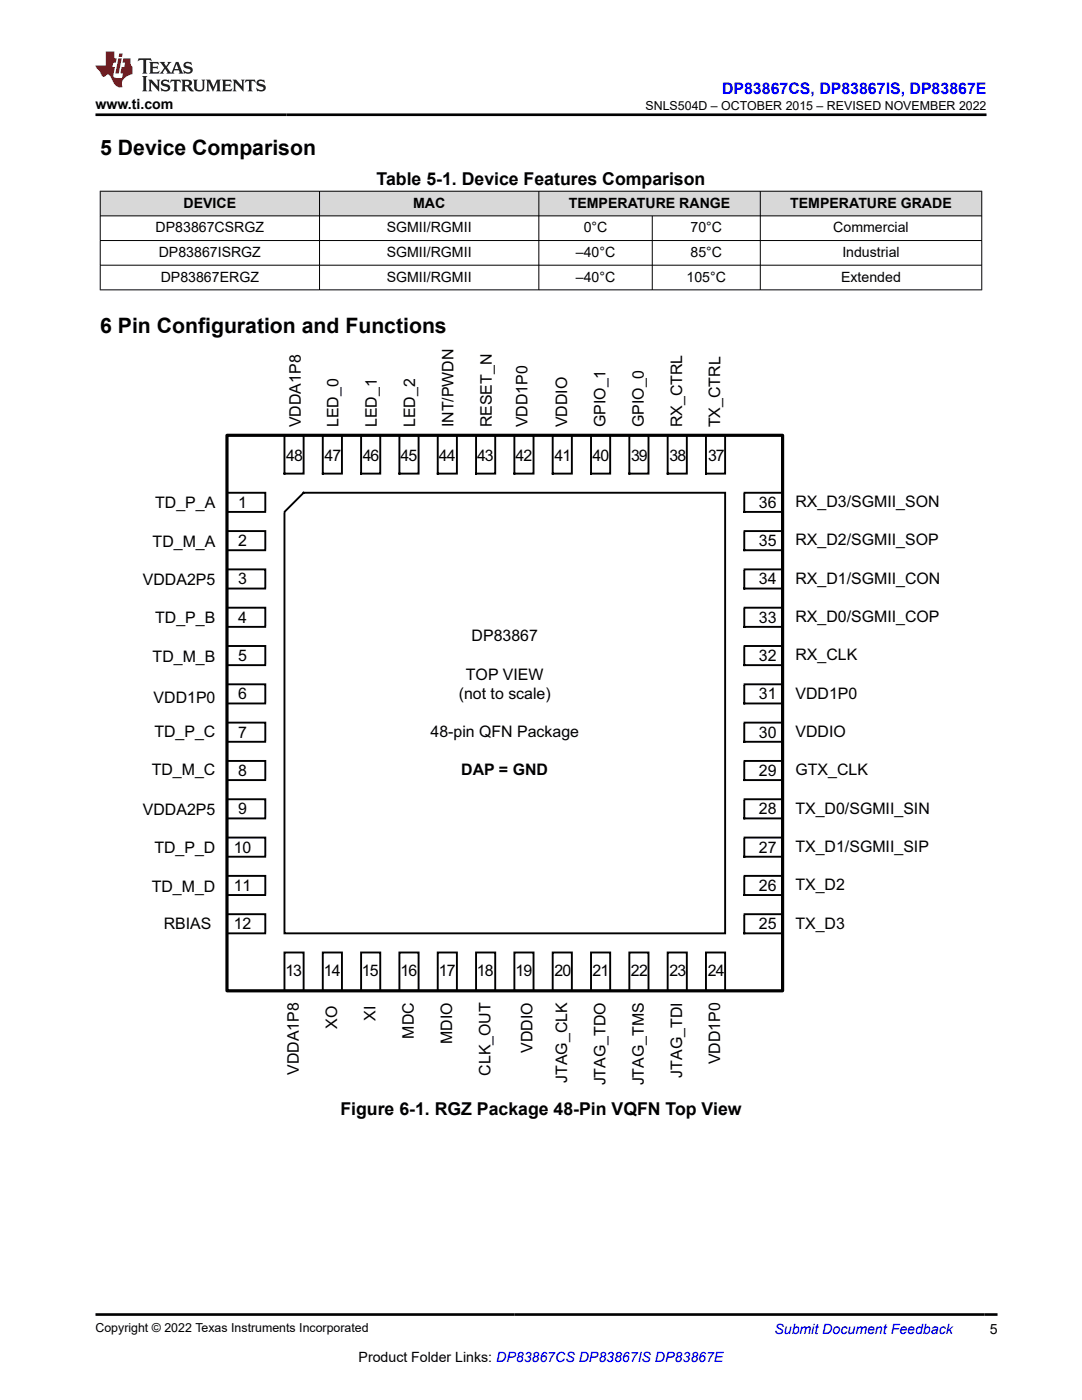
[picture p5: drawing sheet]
<svg xmlns="http://www.w3.org/2000/svg" width="216mm" height="279mm" viewBox="0 0 216 279" stroke-linecap="round" stroke-linejoin="round" font-family="sans-serif">
<defs><g id="words">
<g font-size="4.2">
<text x="20" y="30.9">5 Device Comparison</text>
<text x="20" y="66.5">6 Pin Configuration and Functions</text>
</g>
<g font-size="3.5">
<text x="75.1" y="37">Table 5-1. Device Features Comparison</text>
<text x="67.9" y="222.5">Figure 6-1. RGZ Package 48-Pin VQFN Top View</text>
</g>
<text font-size="3.2" fill="#00f" x="144.1" y="18.7">DP83867CS, DP83867IS, DP83867E</text>
<g font-size="3.2">
<text x="60.1" y="85.2" transform="rotate(-90 60.1 85.2)">VDDA1P8</text>
<text x="67.5" y="85.3" transform="rotate(-90 67.5 85.3)">LED_0</text>
<text x="75.2" y="85.3" transform="rotate(-90 75.2 85.3)">LED_1</text>
<text x="82.8" y="85.3" transform="rotate(-90 82.8 85.3)">LED_2</text>
<text x="90.5" y="85.3" transform="rotate(-90 90.5 85.3)">INT/PWDN</text>
<text x="98.1" y="85.3" transform="rotate(-90 98.1 85.3)">RESET_N</text>
<text x="105.2" y="85.3" transform="rotate(-90 105.2 85.3)">VDD1P0</text>
<text x="113.1" y="85.3" transform="rotate(-90 113.1 85.3)">VDDIO</text>
<text x="120.8" y="85.3" transform="rotate(-90 120.8 85.3)">GPIO_1</text>
<text x="128.4" y="85.3" transform="rotate(-90 128.4 85.3)">GPIO_0</text>
<text x="136.1" y="85.3" transform="rotate(-90 136.1 85.3)">RX_CTRL</text>
<text x="143.7" y="85.3" transform="rotate(-90 143.7 85.3)">TX_CTRL</text>
<text x="57.1" y="92">48</text>
<text x="64.7" y="92">47</text>
<text x="72.4" y="92">46</text>
<text x="79.9" y="92">45</text>
<text x="87.6" y="92">44</text>
<text x="95.2" y="92">43</text>
<text x="102.9" y="92">42</text>
<text x="110.6" y="92">41</text>
<text x="118.2" y="92">40</text>
<text x="125.9" y="92">39</text>
<text x="133.6" y="92">38</text>
<text x="141.3" y="92">37</text>
<text x="31" y="101.5">TD_P_A</text>
<text x="47.5" y="101.3">1</text>
<text x="151.4" y="101.3">36</text>
<text x="158.7" y="101.2">RX_D3/SGMII_SON</text>
<text x="30.5" y="109.1">TD_M_A</text>
<text x="47.5" y="109">2</text>
<text x="151.4" y="109">35</text>
<text x="158.7" y="108.9">RX_D2/SGMII_SOP</text>
<text x="28.5" y="116.8">VDDA2P5</text>
<text x="47.5" y="116.6">3</text>
<text x="151.4" y="116.6">34</text>
<text x="158.7" y="116.5">RX_D1/SGMII_CON</text>
<text x="31" y="124.4">TD_P_B</text>
<text x="47.5" y="124.3">4</text>
<text x="151.4" y="124.3">33</text>
<text x="158.7" y="124.1">RX_D0/SGMII_COP</text>
<text x="47.5" y="131.9">5</text>
<text x="94.1" y="128">DP83867</text>
<text x="151.4" y="131.9">32</text>
<text x="158.7" y="131.8">RX_CLK</text>
<text x="30.5" y="132.1">TD_M_B</text>
<text x="93" y="135.6">TOP VIEW</text>
<text x="30.7" y="140.2">VDD1P0</text>
<text x="47.5" y="139.6">6</text>
<text x="91.6" y="139.4">(not to scale)</text>
<text x="151.4" y="139.6">31</text>
<text x="158.7" y="139.4">VDD1P0</text>
<text x="30.8" y="147.1">TD_P_C</text>
<text x="47.5" y="147.2">7</text>
<text x="85.9" y="147.1">48-pin QFN Package</text>
<text x="151.4" y="147.2">30</text>
<text x="158.7" y="147.1">VDDIO</text>
<text x="30.3" y="154.7">TD_M_C</text>
<text x="47.5" y="154.9">8</text>
<text x="92" y="154.7">DAP = GND</text>
<text x="151.4" y="154.9">29</text>
<text x="158.7" y="154.7">GTX_CLK</text>
<text x="28.5" y="162.6">VDDA2P5</text>
<text x="47.5" y="162.5">9</text>
<text x="151.4" y="162.5">28</text>
<text x="158.7" y="162.4">TX_D0/SGMII_SIN</text>
<text x="30.8" y="170.3">TD_P_D</text>
<text x="46.7" y="170.2">10</text>
<text x="151.4" y="170.2">27</text>
<text x="158.7" y="170">TX_D1/SGMII_SIP</text>
<text x="30.3" y="177.9">TD_M_D</text>
<text x="46.7" y="177.8">11</text>
<text x="151.4" y="177.8">26</text>
<text x="158.7" y="177.7">TX_D2</text>
<text x="32.7" y="185.5">RBIAS</text>
<text x="46.7" y="185.5">12</text>
<text x="151.4" y="185.5">25</text>
<text x="158.7" y="185.3">TX_D3</text>
<text x="56.9" y="194.7">13</text>
<text x="64.6" y="194.7">14</text>
<text x="72.2" y="194.7">15</text>
<text x="79.9" y="194.7">16</text>
<text x="87.6" y="194.7">17</text>
<text x="95.2" y="194.7">18</text>
<text x="102.9" y="194.7">19</text>
<text x="110.6" y="194.7">20</text>
<text x="118.2" y="194.7">21</text>
<text x="125.9" y="194.7">22</text>
<text x="133.6" y="194.7">23</text>
<text x="141.3" y="194.7">24</text>
<text x="74.9" y="203.7" transform="rotate(-90 74.9 203.7)">XI</text>
<text x="67.3" y="205.3" transform="rotate(-90 67.3 205.3)">XO</text>
<text x="82.6" y="207.3" transform="rotate(-90 82.6 207.3)">MDC</text>
<text x="90.2" y="208.3" transform="rotate(-90 90.2 208.3)">MDIO</text>
<text x="59.6" y="214.5" transform="rotate(-90 59.6 214.5)">VDDA1P8</text>
<text x="97.9" y="214.7" transform="rotate(-90 97.9 214.7)">CLK_OUT</text>
<text x="106.3" y="210.1" transform="rotate(-90 106.3 210.1)">VDDIO</text>
<text x="136.1" y="215" transform="rotate(-90 136.1 215)">JTAG_TDI</text>
<text x="143.7" y="212.4" transform="rotate(-90 143.7 212.4)">VDD1P0</text>
<text x="113.1" y="216.1" transform="rotate(-90 113.1 216.1)">JTAG_CLK</text>
<text x="120.8" y="216.6" transform="rotate(-90 120.8 216.6)">JTAG_TDO</text>
<text x="128.4" y="216.6" transform="rotate(-90 128.4 216.6)">JTAG_TMS</text>
</g>
<g font-size="2.8">
<text x="19.1" y="21.8">www.ti.com</text>
<text x="36.6" y="41.4">DEVICE</text>
<text x="82.4" y="41.4">MAC</text>
<text x="113.5" y="41.4">TEMPERATURE RANGE</text>
<text x="157.7" y="41.4">TEMPERATURE GRADE</text>
<text x="31.1" y="46.4">DP83867CSRGZ</text>
<text x="77.2" y="46.4">SGMII/RGMII</text>
<text x="116.5" y="46.4">0°C</text>
<text x="137.8" y="46.4">70°C</text>
<text x="166.3" y="46.4">Commercial</text>
<text x="31.7" y="51.3">DP83867ISRGZ</text>
<text x="77.2" y="51.3">SGMII/RGMII</text>
<text x="114.9" y="51.3">–40°C</text>
<text x="137.8" y="51.3">85°C</text>
<text x="168.1" y="51.3">Industrial</text>
<text x="32.1" y="56.2">DP83867ERGZ</text>
<text x="77.2" y="56.2">SGMII/RGMII</text>
<text x="114.9" y="56.2">–40°C</text>
<text x="137" y="56.2">105°C</text>
<text x="167.8" y="56.2">Extended</text>
<text x="197.5" y="266.1">5</text>
<text x="71.6" y="271.7">Product Folder Links: DP83867CS DP83867IS DP83867E</text>
</g>
<text font-size="2.8" fill="#00f" x="154.5" y="266.2">Submit Document Feedback</text>
<g font-size="2.5">
<text x="128.8" y="21.9">SNLS504D – OCTOBER 2015 – REVISED NOVEMBER 2022</text>
<text x="19.1" y="265.9">Copyright © 2022 Texas Instruments Incorporated</text>
</g>
</g></defs>
<g fill="#d8d8d8">
<path d="M20 38.2h175.9v4.9h-175.9z" fill-rule="evenodd"/>
<path d="M20.1 38.2h43.6v4.8h-43.6z" fill-rule="evenodd"/>
<path d="M63.8 38.2h43.7v4.8h-43.7z" fill-rule="evenodd"/>
<path d="M107.6 38.2h44v4.8h-44z" fill-rule="evenodd"/>
<path d="M151.8 38.2h44v4.8h-44z" fill-rule="evenodd"/>
</g>
<path d="M19.9 38.2h176.1M20 38.1v19.8M63.8 38.1v19.8M107.5 38.1v19.8M151.7 38.1v19.8M195.9 38.1v19.8M19.9 43.1h176.1M19.9 48h176.1M19.9 52.9h176.1M19.9 57.8h176.1M130.2 43.1v14.8" fill="none" stroke="#000" stroke-width=".2"/>
<path d="M56.8 86.9h3.8v7.6h-3.8z" fill-rule="evenodd" fill="#fff"/>
<path d="M56.8 86.9h3.8v7.6h-3.8z" fill="none" stroke="#000" stroke-width=".38" stroke-dasharray=".8 .4"/>
<path d="M64.4 86.9h3.8v7.6h-3.8z" fill-rule="evenodd" fill="#fff"/>
<path d="M64.4 86.9h3.8v7.6h-3.8z" fill="none" stroke="#000" stroke-width=".38" stroke-dasharray=".8 .4"/>
<path d="M72.1 86.9h3.8v7.6h-3.8z" fill-rule="evenodd" fill="#fff"/>
<path d="M72.1 86.9h3.8v7.6h-3.8z" fill="none" stroke="#000" stroke-width=".38" stroke-dasharray=".8 .4"/>
<path d="M79.7 86.9h3.8v7.6h-3.8z" fill-rule="evenodd" fill="#fff"/>
<path d="M79.7 86.9h3.8v7.6h-3.8z" fill="none" stroke="#000" stroke-width=".38" stroke-dasharray=".8 .4"/>
<path d="M87.3 86.9h3.9v7.6h-3.9z" fill-rule="evenodd" fill="#fff"/>
<path d="M87.3 86.9h3.9v7.6h-3.9z" fill="none" stroke="#000" stroke-width=".38" stroke-dasharray=".8 .4"/>
<path d="M95 86.9h3.8v7.6h-3.8z" fill-rule="evenodd" fill="#fff"/>
<path d="M95 86.9h3.8v7.6h-3.8z" fill="none" stroke="#000" stroke-width=".38" stroke-dasharray=".8 .4"/>
<path d="M102.6 86.9h3.9v7.6h-3.9z" fill-rule="evenodd" fill="#fff"/>
<path d="M102.6 86.9h3.9v7.6h-3.9z" fill="none" stroke="#000" stroke-width=".38" stroke-dasharray=".8 .4"/>
<path d="M110.3 86.9h3.8v7.6h-3.8z" fill-rule="evenodd" fill="#fff"/>
<path d="M110.3 86.9h3.8v7.6h-3.8z" fill="none" stroke="#000" stroke-width=".38" stroke-dasharray=".8 .4"/>
<path d="M117.9 86.9h3.9v7.6h-3.9z" fill-rule="evenodd" fill="#fff"/>
<path d="M117.9 86.9h3.9v7.6h-3.9z" fill="none" stroke="#000" stroke-width=".38" stroke-dasharray=".8 .4"/>
<path d="M125.6 86.9h3.8v7.6h-3.8z" fill-rule="evenodd" fill="#fff"/>
<path d="M125.6 86.9h3.8v7.6h-3.8z" fill="none" stroke="#000" stroke-width=".38" stroke-dasharray=".8 .4"/>
<path d="M133.2 86.9h3.8v7.6h-3.8z" fill-rule="evenodd" fill="#fff"/>
<path d="M133.2 86.9h3.8v7.6h-3.8z" fill="none" stroke="#000" stroke-width=".38" stroke-dasharray=".8 .4"/>
<path d="M140.9 86.9h3.8v7.6h-3.8z" fill-rule="evenodd" fill="#fff"/>
<path d="M140.9 86.9h3.8v7.6h-3.8z" fill="none" stroke="#000" stroke-width=".38" stroke-dasharray=".8 .4"/>
<path d="M45.3 182.4h7.6v3.9h-7.6z" fill-rule="evenodd" fill="#fff"/>
<path d="M45.3 182.4h7.6v3.9h-7.6z" fill="none" stroke="#000" stroke-width=".38" stroke-dasharray=".8 .4"/>
<path d="M45.3 174.8h7.6v3.8h-7.6z" fill-rule="evenodd" fill="#fff"/>
<path d="M45.3 174.8h7.6v3.8h-7.6z" fill="none" stroke="#000" stroke-width=".38" stroke-dasharray=".8 .4"/>
<path d="M45.3 167.2h7.6v3.8h-7.6z" fill-rule="evenodd" fill="#fff"/>
<path d="M45.3 167.2h7.6v3.8h-7.6z" fill="none" stroke="#000" stroke-width=".38" stroke-dasharray=".8 .4"/>
<path d="M45.3 159.5h7.6v3.8h-7.6z" fill-rule="evenodd" fill="#fff"/>
<path d="M45.3 159.5h7.6v3.8h-7.6z" fill="none" stroke="#000" stroke-width=".38" stroke-dasharray=".8 .4"/>
<path d="M45.3 151.9h7.6v3.8h-7.6z" fill-rule="evenodd" fill="#fff"/>
<path d="M45.3 151.9h7.6v3.8h-7.6z" fill="none" stroke="#000" stroke-width=".38" stroke-dasharray=".8 .4"/>
<path d="M45.3 144.2h7.6v3.8h-7.6z" fill-rule="evenodd" fill="#fff"/>
<path d="M45.3 144.2h7.6v3.8h-7.6z" fill="none" stroke="#000" stroke-width=".38" stroke-dasharray=".8 .4"/>
<path d="M45.3 136.6h7.6v3.8h-7.6z" fill-rule="evenodd" fill="#fff"/>
<path d="M45.3 136.6h7.6v3.8h-7.6z" fill="none" stroke="#000" stroke-width=".38" stroke-dasharray=".8 .4"/>
<path d="M45.3 128.9h7.6v3.8h-7.6z" fill-rule="evenodd" fill="#fff"/>
<path d="M45.3 128.9h7.6v3.8h-7.6z" fill="none" stroke="#000" stroke-width=".38" stroke-dasharray=".8 .4"/>
<path d="M45.3 121.3h7.6v3.8h-7.6z" fill-rule="evenodd" fill="#fff"/>
<path d="M45.3 121.3h7.6v3.8h-7.6z" fill="none" stroke="#000" stroke-width=".38" stroke-dasharray=".8 .4"/>
<path d="M45.3 113.6h7.6v3.9h-7.6z" fill-rule="evenodd" fill="#fff"/>
<path d="M45.3 113.6h7.6v3.9h-7.6z" fill="none" stroke="#000" stroke-width=".38" stroke-dasharray=".8 .4"/>
<path d="M45.3 106h7.6v3.8h-7.6z" fill-rule="evenodd" fill="#fff"/>
<path d="M45.3 106h7.6v3.8h-7.6z" fill="none" stroke="#000" stroke-width=".38" stroke-dasharray=".8 .4"/>
<path d="M45.3 98.3h7.6v3.9h-7.6z" fill-rule="evenodd" fill="#fff"/>
<path d="M45.3 98.3h7.6v3.9h-7.6z" fill="none" stroke="#000" stroke-width=".38" stroke-dasharray=".8 .4"/>
<path d="M148.5 182.4h7.7v3.9h-7.7z" fill-rule="evenodd" fill="#fff"/>
<path d="M148.5 182.4h7.7v3.9h-7.7z" fill="none" stroke="#000" stroke-width=".38" stroke-dasharray=".8 .4"/>
<path d="M148.5 174.8h7.7v3.8h-7.7z" fill-rule="evenodd" fill="#fff"/>
<path d="M148.5 174.8h7.7v3.8h-7.7z" fill="none" stroke="#000" stroke-width=".38" stroke-dasharray=".8 .4"/>
<path d="M148.5 167.2h7.7v3.8h-7.7z" fill-rule="evenodd" fill="#fff"/>
<path d="M148.5 167.2h7.7v3.8h-7.7z" fill="none" stroke="#000" stroke-width=".38" stroke-dasharray=".8 .4"/>
<path d="M148.5 159.5h7.7v3.8h-7.7z" fill-rule="evenodd" fill="#fff"/>
<path d="M148.5 159.5h7.7v3.8h-7.7z" fill="none" stroke="#000" stroke-width=".38" stroke-dasharray=".8 .4"/>
<path d="M148.5 151.9h7.7v3.8h-7.7z" fill-rule="evenodd" fill="#fff"/>
<path d="M148.5 151.9h7.7v3.8h-7.7z" fill="none" stroke="#000" stroke-width=".38" stroke-dasharray=".8 .4"/>
<path d="M148.5 144.2h7.7v3.8h-7.7z" fill-rule="evenodd" fill="#fff"/>
<path d="M148.5 144.2h7.7v3.8h-7.7z" fill="none" stroke="#000" stroke-width=".38" stroke-dasharray=".8 .4"/>
<path d="M148.5 136.6h7.7v3.8h-7.7z" fill-rule="evenodd" fill="#fff"/>
<path d="M148.5 136.6h7.7v3.8h-7.7z" fill="none" stroke="#000" stroke-width=".38" stroke-dasharray=".8 .4"/>
<path d="M148.5 128.9h7.7v3.8h-7.7z" fill-rule="evenodd" fill="#fff"/>
<path d="M148.5 128.9h7.7v3.8h-7.7z" fill="none" stroke="#000" stroke-width=".38" stroke-dasharray=".8 .4"/>
<path d="M148.5 121.3h7.7v3.8h-7.7z" fill-rule="evenodd" fill="#fff"/>
<path d="M148.5 121.3h7.7v3.8h-7.7z" fill="none" stroke="#000" stroke-width=".38" stroke-dasharray=".8 .4"/>
<path d="M148.5 113.6h7.7v3.9h-7.7z" fill-rule="evenodd" fill="#fff"/>
<path d="M148.5 113.6h7.7v3.9h-7.7z" fill="none" stroke="#000" stroke-width=".38" stroke-dasharray=".8 .4"/>
<path d="M148.5 106h7.7v3.8h-7.7z" fill-rule="evenodd" fill="#fff"/>
<path d="M148.5 106h7.7v3.8h-7.7z" fill="none" stroke="#000" stroke-width=".38" stroke-dasharray=".8 .4"/>
<path d="M148.5 98.3h7.7v3.9h-7.7z" fill-rule="evenodd" fill="#fff"/>
<path d="M148.5 98.3h7.7v3.9h-7.7z" fill="none" stroke="#000" stroke-width=".38" stroke-dasharray=".8 .4"/>
<path d="M56.8 190.1h3.8v7.6h-3.8z" fill-rule="evenodd" fill="#fff"/>
<path d="M56.8 190.1h3.8v7.6h-3.8z" fill="none" stroke="#000" stroke-width=".38" stroke-dasharray=".8 .4"/>
<path d="M64.4 190.1h3.8v7.6h-3.8z" fill-rule="evenodd" fill="#fff"/>
<path d="M64.4 190.1h3.8v7.6h-3.8z" fill="none" stroke="#000" stroke-width=".38" stroke-dasharray=".8 .4"/>
<path d="M72.1 190.1h3.8v7.6h-3.8z" fill-rule="evenodd" fill="#fff"/>
<path d="M72.1 190.1h3.8v7.6h-3.8z" fill="none" stroke="#000" stroke-width=".38" stroke-dasharray=".8 .4"/>
<path d="M79.7 190.1h3.8v7.6h-3.8z" fill-rule="evenodd" fill="#fff"/>
<path d="M79.7 190.1h3.8v7.6h-3.8z" fill="none" stroke="#000" stroke-width=".38" stroke-dasharray=".8 .4"/>
<path d="M87.3 190.1h3.9v7.6h-3.9z" fill-rule="evenodd" fill="#fff"/>
<path d="M87.3 190.1h3.9v7.6h-3.9z" fill="none" stroke="#000" stroke-width=".38" stroke-dasharray=".8 .4"/>
<path d="M95 190.1h3.8v7.6h-3.8z" fill-rule="evenodd" fill="#fff"/>
<path d="M95 190.1h3.8v7.6h-3.8z" fill="none" stroke="#000" stroke-width=".38" stroke-dasharray=".8 .4"/>
<path d="M102.6 190.1h3.9v7.6h-3.9z" fill-rule="evenodd" fill="#fff"/>
<path d="M102.6 190.1h3.9v7.6h-3.9z" fill="none" stroke="#000" stroke-width=".38" stroke-dasharray=".8 .4"/>
<path d="M110.3 190.1h3.8v7.6h-3.8z" fill-rule="evenodd" fill="#fff"/>
<path d="M110.3 190.1h3.8v7.6h-3.8z" fill="none" stroke="#000" stroke-width=".38" stroke-dasharray=".8 .4"/>
<path d="M117.9 190.1h3.9v7.6h-3.9z" fill-rule="evenodd" fill="#fff"/>
<path d="M117.9 190.1h3.9v7.6h-3.9z" fill="none" stroke="#000" stroke-width=".38" stroke-dasharray=".8 .4"/>
<path d="M125.6 190.1h3.8v7.6h-3.8z" fill-rule="evenodd" fill="#fff"/>
<path d="M125.6 190.1h3.8v7.6h-3.8z" fill="none" stroke="#000" stroke-width=".38" stroke-dasharray=".8 .4"/>
<path d="M133.2 190.1h3.8v7.6h-3.8z" fill-rule="evenodd" fill="#fff"/>
<path d="M133.2 190.1h3.8v7.6h-3.8z" fill="none" stroke="#000" stroke-width=".38" stroke-dasharray=".8 .4"/>
<path d="M140.9 190.1h3.8v7.6h-3.8z" fill-rule="evenodd" fill="#fff"/>
<path d="M60.6 98.3h84.1v88h-87.9v-84.1zM140.9 190.1h3.8v7.6h-3.8z" fill="none" stroke="#000" stroke-width=".38" stroke-dasharray=".8 .4"/>
<path d="M45.3 86.9h110.9v110.8h-110.9z" fill="none" stroke="#000" stroke-width=".63"/>
<path d="M27.7 11.6l-.2 .6 .5-.2h.6v.1v2.2l-.2 .4h1l-.2-.4v-2.2v-.1h.5l.5 .2-.1-.6zM29.8 12.4l.2 .3v1.6l-.2 .4h1.9l.1-.6a1.08 1.08 0 0 1-1.3 .2v-.7h.6l.4 .2v-.7l-.4 .2h-.6v-.5l.2-.2a1 1 0 0 1 1 .3l-.1-.5zM31.8 12.4l1 1.1-1 1.2h.9l-.2-.2 .4-.8 .5 .8-.2 .2h1.6l-.2-.2 .1-.5h1l.1 .5-.1 .2h.9l-.2-.4-.8-1.9h-.5l-1 2.1-.8-1.1 .9-1h-.8l.2 .2-.5 .6-.3-.6 .1-.2zM35.2 12.8l.4 1h-.8zM36.8 12.5a.65 .65 0 0 0-.2 .7 .65 .65 0 0 0 .6 .5l.7 .1 .1 .3a.79 .79 0 0 1-.7 .4 .79 .79 0 0 1-.7-.5l.1 .7 .2-.1a.93 .93 0 0 0 1.1 0 .93 .93 0 0 0 .4-.9 1.46 1.46 0 0 0-1.2-.6l-.1-.3a1.09 1.09 0 0 1 1.2 .2l-.2-.6-.1 .1-.6-.2zM28.4 15.2l.2 .4v2.2l-.2 .4h1l-.2-.4v-2.2l.2-.4zM29.6 15.9l.2 .4v1.5l-.2 .4h.8l-.3-.4v-1.3l1.7 1.8v-2l.2-.4h-.8l.2 .2 .1 1.1-1.2-1.3zM32.3 16a.65 .65 0 0 0-.2 .8 .65 .65 0 0 0 .7 .4l.6 .2 .1 .2a.79 .79 0 0 1-.7 .4 .79 .79 0 0 1-.7-.5l.1 .7 .2-.1a.93 .93 0 0 0 1.1 .1 .93 .93 0 0 0 .4-1 1.46 1.46 0 0 0-1.2-.5l-.1-.4a1.09 1.09 0 0 1 1.2 .2l-.2-.6-.1 .1-.6-.1zM34.1 15.9l-.1 .6a.63 .63 0 0 1 .7-.3l.1 1.6-.3 .4h1l-.2-.4v-1.6a.66 .66 0 0 1 .8 .3l-.1-.6zM36.2 15.9l.2 .4v1.5l-.2 .4h.9l-.2-.2v-.7h.5l.1 .2a.79 .79 0 0 0 1.2 .6l-1-.9a.61 .61 0 0 0 .6-.6 .61 .61 0 0 0-.5-.7zM36.9 16.2h.2a.47 .47 0 0 1 .5 .1 .47 .47 0 0 1 .1 .5l-.2 .1-.6 .1zM38.5 15.9l.2 .2a2.27 2.27 0 0 0 .4 2 1.04 1.04 0 0 0 1.7-.7v-1.3l.2-.2h-.8l.2 .4v1.1a.6 .6 0 0 1-.6 .6 .6 .6 0 0 1-.6-.6v-1.1l.3-.4zM41.1 15.9l.2 .4v1.5l-.2 .4h.7l-.2-.4v-1.4l.9 1.9 .8-1.9v1.4l-.2 .4h1l-.3-.4v-1.5l.3-.4h-.8l-.7 1.5-.7-1.5zM44.3 15.9l.2 .4v1.5l-.2 .4h1.9l.1-.6a1.09 1.09 0 0 1-1.3 .2v-.7h.6l.4 .2v-.6l-.4 .2h-.6v-.6l.2-.1a1.01 1.01 0 0 1 1 .3l-.1-.6zM46.4 15.9l.3 .4v1.5l-.3 .4h.8l-.2-.4v-1.3l1.6 1.8v-2l.2-.4h-.7l.2 .2v1.1l-1.2-1.3zM49 15.9l-.1 .6a.63 .63 0 0 1 .8-.3v1.6l-.3 .4h1l-.2-.4v-1.6a.66 .66 0 0 1 .8 .3l-.1-.6zM51.4 16a.65 .65 0 0 0-.2 .8 .65 .65 0 0 0 .6 .4l.6 .2 .2 .2a.79 .79 0 0 1-.8 .4 .79 .79 0 0 1-.6-.5l.1 .7 .2-.1a.93 .93 0 0 0 1 .1 .93 .93 0 0 0 .5-1 1.46 1.46 0 0 0-1.3-.5l-.1-.4a1.09 1.09 0 0 1 1.3 .2l-.2-.6-.2 .1-.5-.1z" fill="#231f20"/>
<path d="M21.1 10.3v2.7h-2.1l.1 .4 .9 1a.95 .95 0 0 0 .9 .9 .59 .59 0 0 1 .6-.4 .59 .59 0 0 1 .5 .3l.4 .8a1.59 1.59 0 0 0 2.1 1.4 1.61 1.61 0 0 1 1-2.3l1-.3-.1-1.5a1.59 1.59 0 0 1-.4-1.7h-1.4l-.2 .9h.5l-.1 .9h-.5l-.2 .9v.3l.4 .1-.2 .9h-.6a.73 .73 0 0 1-1.1-.7l.3-1.5h-.5l.2-.9h.5l.2-.9h-.5v-1.3zM23.6 11.6l-.6 3.1h.7l.6-3.1zM23.8 10.7l-.1 .6h.7l.1-.6z" fill="#ed1c24"/>
<path d="M19.1 22.9h177.8M19.1 262.3h179.9" fill="none" stroke="#000" stroke-width=".53"/>
<use href="#words"/>
</svg>
